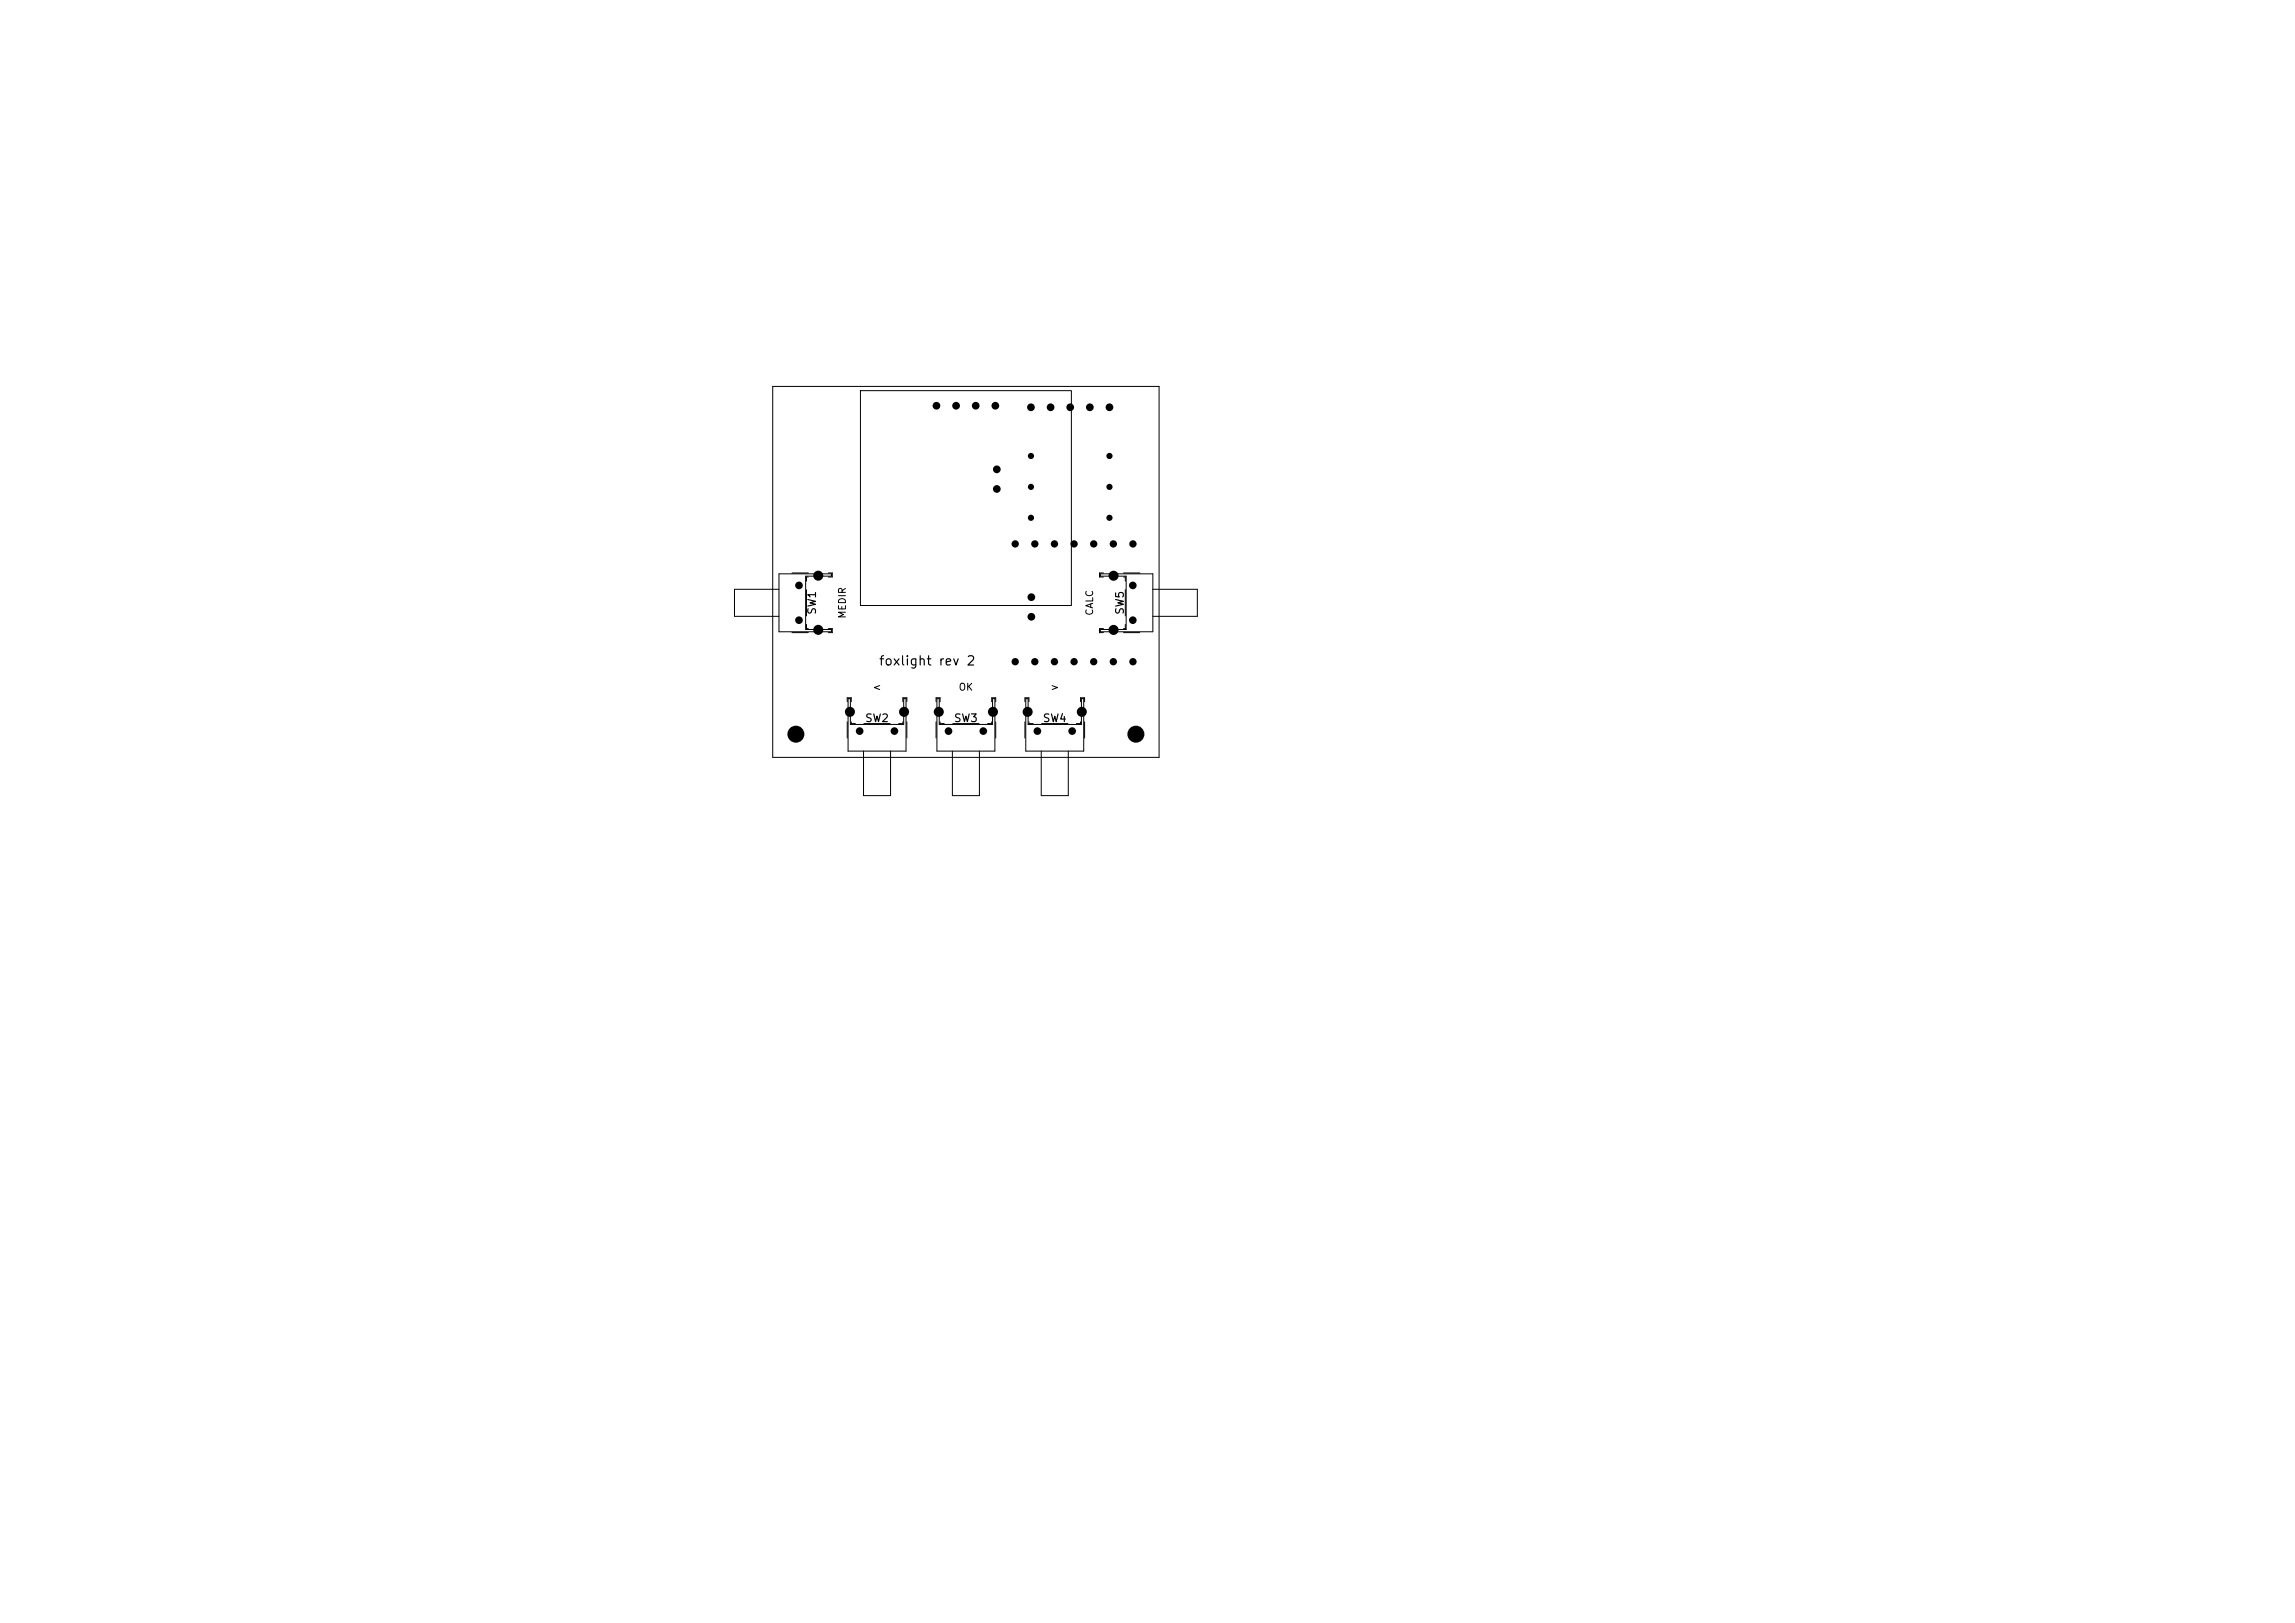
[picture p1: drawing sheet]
<svg xmlns="http://www.w3.org/2000/svg" width="297mm" height="210mm" viewBox="0 0 297 210" stroke-linecap="round" stroke-linejoin="round" font-family="sans-serif">
<defs><g id="words">
<text font-size="1.2" x="113.7" y="86.4">foxlight rev 2</text>
<g font-size="1">
<text x="105.8" y="79.6" transform="rotate(-90 105.8 79.6)">SW1</text>
<text x="145.7" y="79.6" transform="rotate(-90 145.7 79.6)">SW5</text>
<text x="101.9" y="95.8">H1</text>
<text x="111.9" y="93.7">SW2</text>
<text x="123.4" y="93.7">SW3</text>
<text x="134.9" y="93.7">SW4</text>
<text x="145.9" y="95.8">H2</text>
</g>
<g font-size=".9">
<text x="109.7" y="80.1" transform="rotate(-90 109.7 80.1)">MEDIR</text>
<text x="141.7" y="79.7" transform="rotate(-90 141.7 79.7)">CALC</text>
<text x="112.9" y="89.6">&lt;</text>
<text x="124" y="89.6">OK</text>
<text x="135.9" y="89.6">&gt;</text>
</g>
</g></defs>
<g fill="none" stroke="#000" stroke-width=".13">
<path d="M100 50h50v48h-50zM111.4 50.6h27.2v27.8h-27.2zM100.8 74.3h6.8v.3h-3.3v6.9h3.3v.3h-6.8zM100.8 76.3h-5.7v3.5h5.7M102.5 74.1h2.1M104.4 76.3v3.4M104.6 74.7h-.2v.5M107.2 74.1h.5v.6h-.5M142.4 74.3h6.8v7.5h-6.8v-.3h3.3v-6.9h-3.3zM142.8 74.1h-.5v.6h.5M145.4 74.1h2.1M145.4 74.7h.2v.5"/>
<path d="M145.6 76.3v3.4M149.2 76.3h5.7v3.5h-5.7M102.5 81.9h2.1M104.4 80.8v.5h.2M107.2 81.3h.5v.6h-.5M109.6 90.8v-.5h.6v.5M109.6 93.4v2.1M109.7 90.4h.4v3.3h6.9v-3.3h.2v6.8h-7.5zM110.2 93.4v.2h.5M111.7 97.2v5.8h3.5v-5.8M111.8 93.6h3.4M116.8 90.8v-.5h.6v.5"/>
<path d="M116.8 93.4v.2h-.5M117.4 93.4v2.1M121.1 90.8v-.5h.6v.5M121.1 93.4v2.1M121.2 90.4h.4v3.3h6.9v-3.3h.2v6.8h-7.5zM121.7 93.4v.2h.5M123.2 97.2v5.8h3.5v-5.8M123.3 93.6h3.4M128.3 90.8v-.5h.6v.5M128.3 93.4v.2h-.5M128.9 93.4v2.1M132.6 90.8v-.5h.6v.5"/>
<path d="M132.6 93.4v2.1M132.8 90.4h.2v3.3h6.9v-3.3h.3v6.8h-7.4zM133.2 93.4v.2h.5M134.7 97.2v5.8h3.5v-5.8M134.8 93.6h3.4M139.8 90.8v-.5h.6v.5M139.8 93.4v.2h-.5M140.4 93.4v2.1M142.8 81.3h-.5v.6h.5M145.4 81.9h2.1M145.6 80.8v.5h-.2"/>
</g>
<g fill="#000">
<circle cx="121.2" cy="52.5" r=".5"/>
<circle cx="123.7" cy="52.5" r=".5"/>
<circle cx="126.3" cy="52.5" r=".5"/>
<circle cx="128.8" cy="52.5" r=".5"/>
<circle cx="133.4" cy="52.7" r=".5"/>
<circle cx="133.4" cy="59" r=".4"/>
<circle cx="136" cy="52.7" r=".5"/>
<circle cx="138.5" cy="52.7" r=".5"/>
<circle cx="141" cy="52.7" r=".5"/>
<circle cx="143.6" cy="52.7" r=".5"/>
<circle cx="143.6" cy="59" r=".4"/>
<circle cx="103.4" cy="75.8" r=".49"/>
<circle cx="105.9" cy="74.5" r=".65"/>
<circle cx="129" cy="60.7" r=".5"/>
<circle cx="129" cy="63.3" r=".5"/>
<circle cx="131.4" cy="70.4" r=".47"/>
<circle cx="133.4" cy="67" r=".4"/>
<circle cx="133.4" cy="63" r=".4"/>
<circle cx="133.5" cy="79.8" r=".5"/>
<circle cx="133.5" cy="77.3" r=".5"/>
<circle cx="133.9" cy="70.4" r=".47"/>
<circle cx="136.5" cy="70.4" r=".47"/>
<circle cx="139" cy="70.4" r=".47"/>
<circle cx="141.5" cy="70.4" r=".47"/>
<circle cx="143.6" cy="67" r=".4"/>
<circle cx="143.6" cy="63" r=".4"/>
<circle cx="144.1" cy="70.4" r=".47"/>
<circle cx="144.1" cy="74.5" r=".65"/>
<circle cx="146.6" cy="75.8" r=".49"/>
<circle cx="146.6" cy="70.4" r=".47"/>
<circle cx="103" cy="95" r="1.1"/>
<circle cx="103.4" cy="80.3" r=".49"/>
<circle cx="105.9" cy="81.5" r=".65"/>
<circle cx="110" cy="92.1" r=".65"/>
<circle cx="111.2" cy="94.6" r=".5"/>
<circle cx="115.8" cy="94.6" r=".49"/>
<circle cx="117" cy="92.1" r=".65"/>
<circle cx="121.5" cy="92.1" r=".65"/>
<circle cx="122.8" cy="94.6" r=".5"/>
<circle cx="127.2" cy="94.6" r=".5"/>
<circle cx="128.5" cy="92.1" r=".65"/>
<circle cx="131.4" cy="85.6" r=".47"/>
<circle cx="133" cy="92.1" r=".65"/>
<circle cx="133.9" cy="85.6" r=".47"/>
<circle cx="134.2" cy="94.6" r=".5"/>
<circle cx="136.5" cy="85.6" r=".47"/>
<circle cx="138.7" cy="94.6" r=".49"/>
<circle cx="139" cy="85.6" r=".47"/>
<circle cx="140" cy="92.1" r=".65"/>
<circle cx="141.5" cy="85.6" r=".47"/>
<circle cx="144.1" cy="85.6" r=".47"/>
<circle cx="144.1" cy="81.5" r=".65"/>
<circle cx="146.6" cy="80.3" r=".49"/>
<circle cx="146.6" cy="85.6" r=".47"/>
<circle cx="147" cy="95" r="1.1"/>
</g>
<use href="#words"/>
</svg>
